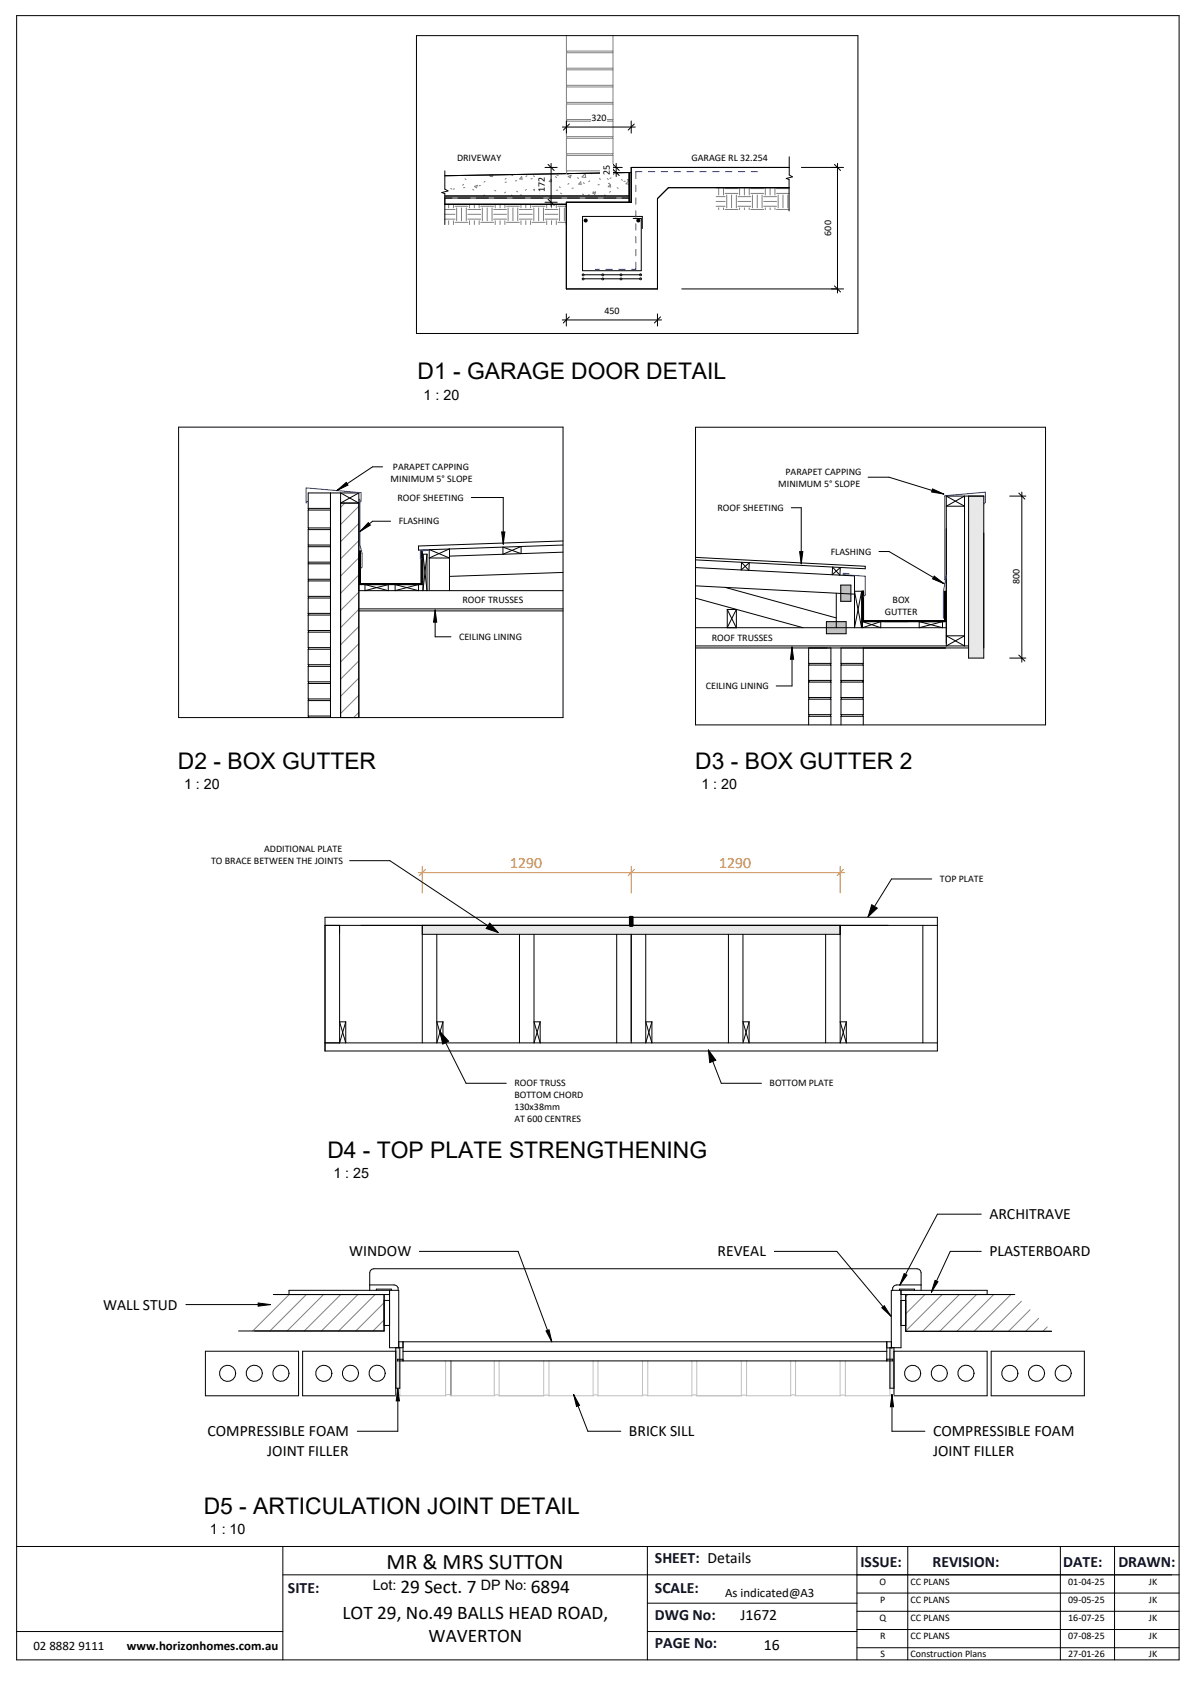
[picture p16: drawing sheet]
<svg xmlns="http://www.w3.org/2000/svg" width="297mm" height="420mm" viewBox="0 0 297 420" stroke-linecap="round" stroke-linejoin="round" font-family="sans-serif">
<defs><g id="words">
<g font-size="5.6">
<text x="103.1" y="93.7">D1 - GARAGE DOOR DETAIL</text>
<text x="43.9" y="189.8">D2 - BOX GUTTER</text>
<text x="171.7" y="189.8">D3 - BOX GUTTER 2</text>
<text x="80.8" y="285.8">D4 - TOP PLATE STRENGTHENING</text>
<text x="50.3" y="373.8">D5 - ARTICULATION JOINT DETAIL</text>
</g>
<text font-size="5.5" x="95.4" y="387.3">MR &amp; MRS SUTTON</text>
<g font-size="4.8">
<text x="98.9" y="393.2">29 Sect. 7</text>
<text x="131.1" y="393.2">6894</text>
<text x="84.6" y="399.7">LOT 29, No.49 BALLS HEAD ROAD,</text>
<text x="105.8" y="405.5">WAVERTON</text>
</g>
<g font-size="3.9" fill="#ff8000">
<text x="126" y="214.4">1290</text>
<text x="177.6" y="214.4">1290</text>
</g>
<g font-size="3.9">
<text x="244.3" y="301">ARCHITRAVE</text>
<text x="86.2" y="310.2">WINDOW</text>
<text x="177.1" y="310.2">REVEAL</text>
<text x="244.3" y="310.2">PLASTERBOARD</text>
<text x="25.5" y="323.4">WALL STUD</text>
<text x="51.2" y="354.6">COMPRESSIBLE FOAM</text>
<text x="66" y="359.4">JOINT FILLER</text>
<text x="155.3" y="354.6">BRICK SILL</text>
<text x="230.4" y="354.6">COMPRESSIBLE FOAM</text>
<text x="230.4" y="359.4">JOINT FILLER</text>
<text x="182.8" y="400.1">J1672</text>
<text x="188.6" y="407.3">16</text>
</g>
<g font-size="3.9" fill="#00182c">
<text x="161.7" y="385.8">SHEET: Details</text>
<text x="212.4" y="387">ISSUE:</text>
<text x="230.2" y="387">REVISION:</text>
<text x="262.5" y="387">DATE:</text>
<text x="276.1" y="387">DRAWN:</text>
<text x="71.1" y="393.2">SITE:</text>
<text x="161.7" y="393.3">SCALE:</text>
<text x="161.7" y="400.1">DWG No:</text>
<text x="161.7" y="407">PAGE No:</text>
</g>
<g font-size="3.5">
<text x="104.6" y="98.7">1 : 20</text>
<text x="45.4" y="194.8">1 : 20</text>
<text x="173.2" y="194.8">1 : 20</text>
<text x="82.3" y="290.8">1 : 25</text>
<text x="51.8" y="378.8">1 : 10</text>
<text x="92" y="392.7">Lot:</text>
<text x="118.7" y="392.7">DP No:</text>
</g>
<g font-size="3.2">
<text x="179" y="394.2">As indicated@A3</text>
<text x="8.3" y="407.5">02 8882 9111</text>
<text x="31.3" y="407.5">www.horizonhomes.com.au</text>
</g>
<g font-size="2.5">
<text x="146" y="29.8">320</text>
<text x="112.8" y="39.7">DRIVEWAY</text>
<text x="170.7" y="39.7">GARAGE RL 32.254</text>
<text x="134.5" y="47.5" transform="rotate(-90 134.5 47.5)">172</text>
<text x="150.5" y="43.2" transform="rotate(-90 150.5 43.2)">25</text>
<text x="205.2" y="58.2" transform="rotate(-90 205.2 58.2)">600</text>
<text x="149.2" y="77.4">450</text>
<text x="96.4" y="119">MINIMUM 5° SLOPE</text>
<text x="97" y="116">PARAPET CAPPING</text>
<text x="193.9" y="117.2">PARAPET CAPPING</text>
<text x="98.1" y="123.6">ROOF SHEETING</text>
<text x="192.2" y="120.1">MINIMUM 5° SLOPE</text>
<text x="98.4" y="129.4">FLASHING</text>
<text x="177.1" y="126.1">ROOF SHEETING</text>
<text x="205.1" y="136.9">FLASHING</text>
<text x="114.2" y="148.9">ROOF TRUSSES</text>
<text x="220.4" y="149">BOX</text>
<text x="251.7" y="144.3" transform="rotate(-90 251.7 144.3)">800</text>
<text x="218.4" y="151.9">GUTTER</text>
<text x="113.3" y="158">CEILING LINING</text>
<text x="175.7" y="158.3">ROOF TRUSSES</text>
<text x="174.3" y="170.1">CEILING LINING</text>
<text x="52.1" y="213.3">TO BRACE BETWEEN THE JOINTS</text>
<text x="65.2" y="210.3">ADDITIONAL PLATE</text>
<text x="232" y="217.8">TOP PLATE</text>
<text x="127" y="268.2">ROOF TRUSS</text>
<text x="190" y="268.2">BOTTOM PLATE</text>
<text x="127" y="271.2">BOTTOM CHORD</text>
<text x="127" y="274.2">130x38mm</text>
<text x="127" y="277.2">AT 600 CENTRES</text>
<text x="217.1" y="391.4">O</text>
<text x="217.3" y="395.9">P</text>
<text x="224.8" y="391.4">CC PLANS</text>
<text x="224.8" y="395.9">CC PLANS</text>
<text x="263.7" y="391.4">01-04-25</text>
<text x="263.7" y="395.9">09-05-25</text>
<text x="283.6" y="391.4">JK</text>
<text x="283.6" y="395.9">JK</text>
<text x="217.1" y="400.3">Q</text>
<text x="224.8" y="400.3">CC PLANS</text>
<text x="263.7" y="400.3">16-07-25</text>
<text x="283.6" y="400.3">JK</text>
<text x="217.3" y="404.8">R</text>
<text x="224.8" y="404.8">CC PLANS</text>
<text x="263.7" y="404.8">07-08-25</text>
<text x="283.6" y="404.8">JK</text>
<text x="217.4" y="409.2">S</text>
<text x="224.8" y="409.2">Construction Plans</text>
<text x="263.7" y="409.2">27-01-26</text>
<text x="283.6" y="409.2">JK</text>
</g>
</g></defs>
<g fill="#e8e8e8">
<path d="M97.7 332.8h1v10h-1z"/>
<path d="M219.7 332.8h1v10h-1z"/>
</g>
<g fill="#fff">
<path d="M223.6 319.6h26.9l9.1 9.1h-36z"/>
<path d="M58.9 328.6l9-9h26.9v9z"/>
</g>
<g fill="none" stroke="#808080" stroke-width=".25">
<path d="M71.4 319.6l-9 9M75.6 319.6l-9 9M79.9 319.6l-9 9M84.1 319.6l-9 9M88.4 319.6l-9 9M92.6 319.6l-9 9M224.1 319.6l-.5 .5M228.4 319.6l-4.8 4.8M232.6 319.6l-9 9M236.8 319.6l-9 9.1M241.1 319.6l-9.1 9.1M245.3 319.6l-9 9.1"/>
<path d="M249.6 319.6l-9.1 9.1M94.8 321.7l-7 6.9M94.8 325.9l-2.7 2.7M252.2 321.3l-7.5 7.4M254.3 323.4l-5.3 5.3M256.4 325.5l-3.2 3.2M258.5 327.6l-1 1.1"/>
</g>
<g fill="none" stroke="#c0c0c0" stroke-width=".25">
<path d="M98.7 336v8.5M110 336v8.6M111.3 336v8.6M122 336v8.6M123.2 336v8.6M134.2 336v8.6M135.5 336v8.6M146.4 336v8.6M147.6 336v8.6M158.6 336v8.6M159.9 336v8.6M170.8 336v8.6"/>
<path d="M172 336v8.6M183 336v8.6M184.3 336v8.6M195.2 336v8.6M196.4 336v8.6M207.4 336v8.6M208.7 336v8.6M219.7 336v8.6M97.7 344.6l.4-.2 .9 .2h11M110 344.6l.4-.3h.5l.4 .3M111.3 344.6h10.7M122 344.6l.4-.2h.5l.3 .2"/>
<path d="M123.2 344.6h11M134.2 344.6l.4-.2 .9 .2M135.5 344.6h10.9M146.4 344.6l.4-.2h.4l.4 .2M147.6 344.6h11M158.6 344.6l.4-.2 .9 .2M159.9 344.6h10.9M170.8 344.6l.4-.2h.4l.4 .2M172 344.6h11M183 344.6l.4-.2 .9 .2M184.3 344.6h10.9M195.2 344.6l.4-.2h.4l.4 .2"/>
<path d="M196.4 344.6h11M207.4 344.6l.4-.2 .9 .2M208.7 344.6h10.9l.4-.1 .7 .1"/>
</g>
<g fill="none" stroke="#000" stroke-width=".25">
<path d="M67.5 319.6h28.7M71.4 319.6v-1h27v14.2M91.3 317.3h6l.8 .3 .2 .4v.6M91.3 318.6v-4.3l.1-.5 .4-.4 .5-.1h134.1l.5 .1 .4 .4 .1 .5v4.3M92.9 318.6v-.3h3.7v.3M94.8 319.6v9M94.8 319.6v9h-35.9M96.2 318.6v14.2h3.3M222.1 318.6v-.3h3.7v.3M222.4 318.6v14.2h-3.5M222.4 319.6h28.1M223.6 319.6v9.1h36"/>
<path d="M227.4 317.3h-6l-.8 .3-.2 .4v.6M243.7 319.6v-1h-23.7v14.2M50.7 333.6h23v11h-23zM94.8 321.1h1.4M94.8 327.3h1.4M97.7 332.8v11.8h-23v-11h23M98.4 331.3h121.7v1.5M98.7 332.8v10h-1M99.5 333.7h119.4M99.5 331.3v4.7M111.3 336v8.6M218.9 335.6h1.5v.4h-122.3v-.4h1.4"/>
<path d="M218.9 331.3v4.7M219.7 332.8v10h1M220.7 332.8v11.8h23v-11h-23M222.4 321.1h1.2M222.4 327.3h1.2M244.7 333.6h23v11h-23z"/>
<circle cx="56.2" cy="339.1" r="2"/>
<circle cx="62.8" cy="339.1" r="2"/>
<circle cx="69.4" cy="339.1" r="2"/>
<circle cx="79.9" cy="339.1" r="2"/>
<circle cx="86.5" cy="339.1" r="2"/>
<circle cx="93.1" cy="339.1" r="2"/>
<circle cx="225.3" cy="339.1" r="2"/>
<circle cx="231.9" cy="339.1" r="2"/>
<circle cx="238.5" cy="339.1" r="2"/>
<circle cx="249.3" cy="339.1" r="2"/>
<circle cx="255.9" cy="339.1" r="2"/>
<circle cx="262.5" cy="339.1" r="2"/>
</g>
<path d="M88.7 136.1h.3v8h15v-8h.2v8.2h-15.5z" fill="#e8e8e8"/>
<path d="M84.1 124.2h4.5v53h-4.5z" fill="#fff"/>
<g fill="none" stroke="#808080" stroke-width=".25">
<path d="M85.1 124.2l-1 1.1M88.6 125l-4.5 4.5M88.6 129.2l-4.5 4.5M88.6 133.5l-4.5 4.5M88.6 137.7l-4.5 4.5M88.6 142l-4.5 4.5M88.6 146.2l-4.5 4.5M88.6 150.5l-4.5 4.5M88.6 154.7l-4.5 4.5M88.6 158.9l-4.5 4.5M88.6 163.2l-4.5 4.5M88.6 167.4l-4.5 4.5"/>
<path d="M88.6 171.7l-4.5 4.5M88.6 175.9l-1.3 1.3"/>
</g>
<g fill="none" stroke="#000" stroke-width=".25">
<path d="M44.1 105.5h94.9v71.7h-94.9zM76.1 125.5v.4M76.1 130.4v.4M76.1 134.6v.4M76.1 138.8v.4M76.1 125.5h5.5M76.1 125.9v4.5M76.1 130.8v3.8M76.1 135v3.8M76.1 139.2v3.8M76.1 130.4h5.5M76.1 125.9h5.5"/>
<path d="M76.1 134.6h5.5M76.1 130.8h5.5M76.1 138.8h5.5M76.1 135h5.5M76.1 139.2h5.5M81.6 121.7v55.5M88.6 121.7v55.5M88.6 121.7l-4.5 2.5h4.5l-4.5-2.5v55.5M88.6 121.7h-12.5v3.8M88.7 136.1h.3v8h15v-8h.2v8.2h-15.5zM104.4 136.8l1 9v-9M104.4 136.8v9l1-9"/>
<path d="M104.4 136.8h1M124.2 135.1l4.4 1.6v-1.8l-4.4 2zM139 136.3l-28 1M139 133.6l-35.7 1.2v1l35.7-1.2M76.1 143v.4M76.1 147.3v.4M76.1 151.5v.4M76.1 155.7v.4M76.1 159.9v.4M76.1 143.4v3.9M76.1 147.7v3.8M76.1 151.9v3.8"/>
<path d="M76.1 156.1v3.8M76.1 143h5.5M76.1 147.3h5.5M76.1 143.4h5.5M76.1 151.5h5.5M76.1 147.7h5.5M76.1 155.7h5.5M76.1 151.9h5.5M76.1 159.9h5.5M76.1 156.1h5.5M88.6 150.3h50.4M88.6 145.8h50.4"/>
<path d="M88.6 150.8h50.4M90.1 144.3v1.5l5.8-1.5v1.5zM97.5 144.3v1.5l5.8-1.5v1.5zM106 145.7v-10l5 2.1h-5l5-2.3v10.3M139 141.3l-28 1M76.1 164.1v.4M76.1 172.6v.4M76.1 176.8v.4M76.1 168.4v.4M76.1 160.3v3.8M76.1 164.5v3.9M76.1 168.8v3.8"/>
<path d="M76.1 173v3.8M76.1 164.1h5.5M76.1 160.3h5.5M76.1 168.4h5.5M76.1 164.5h5.5M76.1 172.6h5.5M76.1 176.8h5.5M76.1 173h5.5M76.1 168.8h5.5"/>
</g>
<path d="M75.9 123.8l-.3 .4v-3.7l13.5 1.2v2l-.2 .3M88.7 123.2l.2 .2v11.2l.5 2v3.4l-.3 .3M104.4 135.9h1.5l-2.1 .1v1.8l.2 .2" fill="none" stroke="#00f" stroke-width=".25"/>
<g fill="#000">
<path d="M157.1 54.4a.5 .5 0 0 0 1 0 .5 .5 0 0 0-1 0zM144.1 54.4a.5 .5 0 0 0 1 0 .5 .5 0 0 0-1 0z"/>
<path d="M143.6 67.9a.35 .35 0 0 0 .7 0 .35 .35 0 0 0-.7 0zM153 67.9a.35 .35 0 0 0 .7 0 .35 .35 0 0 0-.7 0zM148.5 67.9a.35 .35 0 0 0 .7 0 .35 .35 0 0 0-.7 0zM157.8 67.8a.35 .35 0 0 0 .7 0 .35 .35 0 0 0-.7 0zM153.2 67.9a.15 .15 0 0 1 .3 0 .15 .15 0 0 1-.3 0zM143.8 67.9a.15 .15 0 0 1 .3 0 .15 .15 0 0 1-.3 0zM148.7 67.9a.15 .15 0 0 1 .3 0 .15 .15 0 0 1-.3 0zM158 67.8a.15 .15 0 0 1 .3 0 .15 .15 0 0 1-.3 0z"/>
<path d="M153 68.9a.35 .35 0 0 0 .7 0 .35 .35 0 0 0-.7 0zM143.6 68.9a.35 .35 0 0 0 .7 0 .35 .35 0 0 0-.7 0zM148.5 68.9a.35 .35 0 0 0 .7 0 .35 .35 0 0 0-.7 0zM157.8 68.8a.35 .35 0 0 0 .7 0 .35 .35 0 0 0-.7 0zM143.8 68.9a.15 .15 0 0 1 .3 0 .15 .15 0 0 1-.3 0zM153.2 68.9a.15 .15 0 0 1 .3 0 .15 .15 0 0 1-.3 0zM148.7 68.9a.15 .15 0 0 1 .3 0 .15 .15 0 0 1-.3 0zM158 68.8a.15 .15 0 0 1 .3 0 .15 .15 0 0 1-.3 0z"/>
</g>
<g fill="#fff">
<path d="M109.8 43.4l45.5-.8v5.8h-45.5z"/>
<path d="M109.8 48.9h45.5v1h-15.5v.5h-30z"/>
</g>
<path d="M155.3 42.6h.5v7.3h-.5z" fill="#e8e8e8"/>
<path d="M109.8 50.4v5h30v-5zM176.8 46.3v5.5h18v-5.5z" fill="#fff"/>
<g fill="none" stroke="#808080" stroke-width=".25">
<path d="M139.8 12.6v.4M139.8 16.8v.4M139.8 12.6h11.5M139.8 8.8v3.8M139.8 13v3.8M139.8 17.2v3.9M139.8 16.8h11.5M139.8 13h11.5M139.8 17.2h11.5M151.3 12.6v.4M151.3 16.8v.4M151.3 8.8v3.8"/>
<path d="M151.3 13v3.8M151.3 17.2v3.9M139.8 21.1v.4M139.8 25.3v.4M139.8 29.5v.4M139.8 33.7v.4M139.8 38v.4M139.8 21.5v3.8M139.8 25.7v3.8M139.8 29.9v3.8M139.8 34.1v3.9M139.8 38.4v3.8"/>
<path d="M139.8 21.1h11.5M139.8 25.3h11.5M139.8 21.5h11.5M139.8 29.5h11.5M139.8 25.7h11.5M139.8 33.7h11.5M139.8 29.9h11.5M139.8 38h11.5M139.8 34.1h11.5M139.8 38.4h11.5M151.3 21.1v.4M151.3 25.3v.4"/>
<path d="M151.3 29.5v.4M151.3 33.7v.4M151.3 38v.4M151.3 21.5v3.8M151.3 25.7v3.8M151.3 29.9v3.8M151.3 34.1v3.9M151.3 38.4v3.8M109.8 54.1h2.5M109.8 52.9h2.5M109.8 51.7h2.5M110.8 50.4v.9"/>
<path d="M110.8 54.5v.9M111.3 46.5l.3 .2M111.9 50.4v.9M111.9 54.5v.9M112.2 46.6l-.3 .1M112.3 50.9h3.2M112.3 54.9h3.2M112.7 51.3v3.2M113.9 51.3v3.2M114.5 45.5l-.3 .2M114.8 46.3l-.4 .1M114.8 44.1l.3 .3"/>
<path d="M115.1 51.3v3.2M115.5 54.1h3.2M115.5 52.9h3.2M115.5 51.7h3.2M115.9 50.4v.9M115.9 54.5v.9M116.7 46.8l.3 .1M117.1 50.4v.9M117.1 54.5v.9M117.1 46l.7-.2-.2 .6zM118.3 50.4v.9M118.3 54.5v.9"/>
<path d="M118.6 45.8h-.3M118.7 50.9h3.2M118.7 54.9h3.2M119.1 51.3v3.2M119.6 48.1l-.2 .2M119.7 44.8l-.2 .2M120.3 51.3v3.2M120.8 43.2l.2 .1M121.5 51.3v3.2M121.5 43.2l.1 .4h-.6l.3-.4M121.9 54.1h3.1M121.9 52.9h3.1"/>
<path d="M121.9 51.7h3.1M122.1 47l.3 .2M122.3 50.4v.9M122.3 54.5v.9M123.5 50.4v.9M123.5 54.5v.9M124.6 50.4v.9M124.6 54.5v.9M124.8 47.4l-.2 .2M125 44l-.3 .3M125 45h-.3M125 50.9h3.2"/>
<path d="M125 54.9h3.2M125.4 51.3v3.2M126.2 48.2l.3 .2M126.3 43.2l.3 .2M126.6 51.3v3.2M127.5 47.2l.3 .2M127.6 44.6l-.4 .1M127.8 51.3v3.2M128.2 54.1h3.2M128.2 52.9h3.2M128.2 51.7h3.2M128.6 50.4v.9"/>
<path d="M128.6 54.5v.9M128.7 48.1l-.3 .1M128.8 43.6l.1 .6h-.6zM129.8 50.4v.9M129.8 54.5v.9M130 46.8l-.3 .2M130.1 43.4l-.3 .2M131 50.4v.9M131 54.5v.9M131.4 50.9h3.2M131.4 54.9h3.2M131.4 44.1l-.3 .1"/>
<path d="M131.7 43.4l.3 .2M131.7 46.8l.7-.2-.2 .6zM131.8 51.3v3.2M132.2 47.1l.2 .3M133 47.4l.2 .2M133 51.3v3.2M134.2 51.3v3.2M134.6 54.1h3.1M134.6 52.9h3.1M134.6 51.7h3.1M135 50.4v.9M135 54.5v.9"/>
<path d="M135.2 47.3h-.4M135.2 46l-.2 .2M136.1 44.2l.1 .7-.6-.1zM136.2 50.4v.9M136.2 54.5v.9M137.1 43.6l.3 .2M137.3 50.4v.9M137.3 54.5v.9M137.7 46.9l-.3 .1M137.7 50.9h2.1M137.7 54.9h2.1M137.8 43.3h-.3"/>
<path d="M138.1 46.1l.2 .2M138.1 51.3v3.2M138.4 47.7l.3 .2M139.3 51.3v3.2M139.8 42.2v.7M139.8 42.2h11.5M140.3 43.6l.7-.3-.2 .6zM140.4 42.9l-.4 .1M140.5 45.3l-.3 .2M140.5 48.4h.1M141.6 46.4l-.4 .1M142.5 43.9l.3 .2"/>
<path d="M143.4 44.9l.1 .6h-.6zM143.8 47.9l.3 .2M144 45.1l.3 .2M144.5 42.9l.1 .9-.9-.1zM145.5 48l-.3 .2M145.6 44.7l-.3 .2M145.9 42.8l.2 .1M146.3 47.7l.7-.3-.2 .6zM146.4 47.3l.3 .3M148 45.6h-.4M148 44.1l.3 .2M149.2 48.1l.3 .2"/>
<path d="M149.9 44.1l.3 .2M150.5 45.3h-.3M150.6 45.5l.2 .7-.6-.1zM150.7 47.3l-.2 .2M150.9 43.9l-.3 .2M151.3 43l.2 .1M151.3 42.2v.4M152.4 46.3l.2 .2M153.4 44.3l.3 .2M154.4 44.8h-.4M154.7 48.4h.1M155.3 44.2l-.4 .2 .4 .3-.8 .7 .8 .1"/>
<path d="M176.8 50.9h2.2M176.8 49.7h2.2M176.8 48.6h2.2M177.4 46.3v1.9M177.4 51.3v.5M178.6 46.3v1.9M178.6 51.3v.5M179 47.8h3.2M179 46.6h3.2M179 51.7h3.2M179.4 48.2v3.1M180.6 48.2v3.1"/>
<path d="M181.8 48.2v3.1M182.2 50.9h3.2M182.2 49.7h3.2M182.2 48.6h3.2M182.6 46.3v1.9M182.6 51.3v.5M183.8 46.3v1.9M183.8 51.3v.5M185 46.3v1.9M185 51.3v.5M185.4 47.8h3.1M185.4 46.6h3.1"/>
<path d="M185.4 51.7h3.1M185.8 48.2v3.1M187 48.2v3.1M188.1 48.2v3.1M188.5 50.9h3.2M188.5 49.7h3.2M188.5 48.6h3.2M188.9 46.3v1.9M188.9 51.3v.5M190.1 46.3v1.9M190.1 51.3v.5M191.3 46.3v1.9"/>
<path d="M191.3 51.3v.5M191.7 47.8h3.1M191.7 46.6h3.1M191.7 51.7h3.1M192.1 48.2v3.1M193.3 48.2v3.1M194.5 48.2v3.1"/>
</g>
<g fill="none" stroke="#000" stroke-width=".25">
<path d="M102.8 8.8h109v73.5h-109zM194.8 38.7v4.5l.8 .5-1.5 .4 .7 .2v7.8M109.8 48.4h45.5M109.8 48.9h45.5M109.8 42.2v4.5l.8 .4-1.5 .4 .7 .3v7.6M109.8 50.4h30M155.3 42.6v7.3M155.8 42.6l-46 .8M156.3 53.9h2v12.9h-14.5v-13.4h14.8v3M194.8 41.3h-39v8.6h-16v21.4h22.5v-22.3l2.7-2.7h29.8M197.8 41.3h9M143.8 68.8h14.5"/>
<path d="M143.8 67.8h14.5M168.3 71.3h38.4"/>
</g>
<g fill="none" stroke="#00f" stroke-width=".25">
<path d="M157 45.7v1.6M157 48.9v1.6M157 52.1v1.5M157 55.2v1.6M157 58.4v1.6M158.5 42.4h-1.5v1.7M160.1 42.4h1.6M163.2 42.4h1.6M166.4 42.4h1.6M169.6 42.4h1.6M172.8 42.4h1.6M175.9 42.4h1.6"/>
<path d="M179.1 42.4h1.6M182.3 42.4h1.6M185.5 42.4h1.5M147 66.5h1M149.6 66.5h1.6M152.8 66.5h1.6M157 61.6v1.6M157 64.8v1.7h-1.1"/>
</g>
<g fill="#e8e8e8">
<path d="M212.9 146h.3v7.2h20v-7.2h.2v7.5h-20.5z"/>
<path d="M239.1 122.5h3.8v40h-3.8z"/>
</g>
<g fill="#c0c0c0">
<path d="M207.6 144.5h2.5v4h-2.5z"/>
<path d="M204 153.5h4.9v3h-4.9z"/>
</g>
<g fill="none" stroke="#000" stroke-width=".25">
<path d="M171.7 105.5h86.4v73.5h-86.4zM171.7 137.6l41.9 2.2v.6l-41.9-2.2M183.1 138.9l-.1 1.8 2-1.8-.1 1.9zM233.6 122.5l4.5 2.5h-4.5l4.5-2.5v37l-4.5-2.5h4.5l-4.5 2.5zM233.6 122.5h9.3v40h-3.8v-40M171.7 159.5h67.4M171.7 155h61.9M171.7 160h67.4M171.7 140.1l39.3 2.1v12.8l1.7-9M171.7 144.6l39.3 2.1M171.7 147.7l26.6 7.3M179 145l27.5 7.6"/>
<path d="M179.5 150.5l2.3 4.5v-4.5M179.5 150.5h2.3M181.8 150.5l-2.3 4.5v-4.5M199.6 160v3.8M204 153.5h4.9v3h-4.9zM205.1 160v3.8M205.6 140l-.1 1.9 2-1.8-.1 1.9zM206.5 146.5v8.5M207.6 144.5h2.5v4h-2.5zM207.6 160v3.8M211 146h1.7v9zM212.9 153.5h20.5v-7.5h-.2v7.2h-20v-7.2h-.3v9l4.5-1.5v1.5l-4.4-1.5"/>
<path d="M213.1 160v3.8M226.9 153.5v1.5l5.8-1.5v1.5zM233.2 146.5h.2M199.6 163.8v.4M199.6 168v.4M199.6 172.2v.4M199.6 176.5v.4M199.6 163.8h5.5M199.6 168h5.5M199.6 164.2h5.5M199.6 172.2h5.5M199.6 168.4h5.5"/>
<path d="M199.6 172.6h5.5M199.6 176.5h5.5M199.6 176.9h5.5M199.6 164.2v3.8M199.6 168.4v3.8M199.6 172.6v3.9M199.6 176.9v2.1M205.1 163.8v.4M205.1 168v.4M205.1 172.2v.4M205.1 176.5v.4M205.1 164.2v3.8"/>
<path d="M205.1 168.4v3.8M205.1 172.6v3.9M205.1 176.9v2.1M207.6 163.8v.4M207.6 168v.4M207.6 172.2v.4M207.6 176.5v.4M207.6 163.8h5.5M207.6 168h5.5M207.6 164.2h5.5M207.6 172.2h5.5M207.6 168.4h5.5"/>
<path d="M207.6 172.6h5.5M207.6 176.5h5.5M207.6 176.9h5.5M207.6 164.2v3.8M207.6 168.4v3.8M207.6 172.6v3.9M207.6 176.9v2.1M213.1 163.8v.4M213.1 168v.4M213.1 172.2v.4M213.1 176.5v.4M213.1 164.2v3.8"/>
<path d="M213.1 168.4v3.8M213.1 172.6v3.9M213.1 176.9v2.1"/>
</g>
<path d="M242.9 124.4l.4-.3v-2.6l-10 .9v20.8l.3-.4M209.6 141.6l-1.5 .1 .1 .2 5.4 .4v4.6l-.4 .4M233.6 142.1l-.7 4.1v6.5" fill="none" stroke="#00f" stroke-width=".25"/>
<path d="M104.3 228.5h103.1v2.2h-103.1z" fill="#e8e8e8"/>
<path d="M155.6 226.5h.5v2h-.5zM230.8 316.2l.8 .3-1.7 2.5z" fill="#000"/>
<g fill="none" stroke="#000" stroke-width=".25">
<path d="M80.2 226.5h151.2v33h-151.2zM80.2 228.5h151.2M83.8 228.5v29l1.6-5.2M104.3 228.5v29M104.3 230.7h103.1M107.8 230.7v26.8l1.6-5.2M128.3 230.7v26.8M131.8 230.7v26.8l1.6-5.2M152.3 230.7v26.8M155.8 226.5v2M155.8 230.7v26.8M159.4 230.7v26.8l1.5-5.2"/>
<path d="M179.8 230.7v26.8M183.4 230.7v26.4M203.8 230.7v26.8M207.4 228.5v29l1.5-5.2M227.8 228.5v29M80.2 257.5h151.2M83.8 252.3h1.6v5.2zM107.8 252.3h1.6v5.2zM131.8 252.3h1.6v5.2zM159.4 252.3h1.5v5.2zM183.4 252.3h1.5v5.2zM184.9 252.3l-1.5 5.2"/>
<path d="M207.4 252.3h1.5v5.2zM230.8 316.2l.8 .3-1.7 2.5zM242.3 309h-7.7l-4.7 10"/>
</g>
<path d="M155.6 226.5h.5v2h-.5z" fill="none" stroke="#000" stroke-width=".7"/>
<path d="M244.3 306.5h25v4.8h-25z" fill="#fff"/>
<path d="M223.2 314.5l.7 .3-1.7 2.5z" fill="#000"/>
<path d="M242.3 299.8h-10.9l-9.2 17.5M223.2 314.5l.7 .3-1.7 2.5z" fill="none" stroke="#000" stroke-width=".25"/>
<path d="M244.3 297.3h20.2v4.8h-20.2z" fill="#fff"/>
<path d="M45.9 322.1h20.8M63.7 321.7l3 .4-3 .4z" fill="none" stroke="#000" stroke-width=".25"/>
<path d="M63.7 321.7l3 .4-3 .4z" fill="#000"/>
<path d="M25.5 319.7h18.4v4.7h-18.4z" fill="#fff"/>
<path d="M191.2 309h15.4l13.3 16M217.7 322.9l.6-.5 1.6 2.6z" fill="none" stroke="#000" stroke-width=".25"/>
<path d="M217.7 322.9l.6-.5 1.6 2.6z" fill="#000"/>
<path d="M177.1 306.5h12.1v4.8h-12.1z" fill="#fff"/>
<path d="M220.2 344.3l.4 3h-.8z" fill="#000"/>
<path d="M220.2 344.3l.4 3h-.8zM220.2 344.3v9.1h8.2" fill="none" stroke="#000" stroke-width=".25"/>
<g fill="#fff">
<path d="M230.4 350.9h35.8v4.8h-35.8z"/>
<path d="M230.4 355.7h21.1v4.8h-21.1z"/>
</g>
<path d="M103.6 309h24.3l8.3 22.3M134.8 328.6l.7-.3 .7 3z" fill="none" stroke="#000" stroke-width=".25"/>
<path d="M134.8 328.6l.7-.3 .7 3z" fill="#000"/>
<path d="M86.2 306.5h15.4v4.8h-15.4z" fill="#fff"/>
<path d="M98.2 342.9l.4 3h-.8z" fill="#000"/>
<path d="M98.2 342.9l.4 3h-.8zM98.2 342.9v10.5h-10" fill="none" stroke="#000" stroke-width=".25"/>
<g fill="#fff">
<path d="M51.2 350.9h35v4.8h-35z"/>
<path d="M66 355.7h20.2v4.8h-20.2z"/>
</g>
<path d="M141.6 344.3l1.5 2.7-.8 .3z" fill="#000"/>
<path d="M141.6 344.3l1.5 2.7-.8 .3zM141.6 344.3l3.5 9.1h8.2" fill="none" stroke="#000" stroke-width=".25"/>
<path d="M155.3 350.9h16.2v4.8h-16.2z" fill="#fff"/>
<path d="M83.2 121.1l2.3-2 .4 .7zM90.9 129l.5 .7-2.5 1.6zM123.8 131.3h.8l-.4 3zM107.4 150.6l.4 3h-.8z" fill="#000"/>
<g fill="none" stroke="#000" stroke-width=".25">
<path d="M138.8 79h24.5M139.8 77.5v3M140.6 78.2l-1.5 1.5M162.3 77.5v3M163.1 78.2l-1.5 1.5M94.4 115.3h-2.4l-8.8 5.8M83.2 121.1l2.3-2 .4 .7zM90.9 129l.5 .7-2.5 1.6zM96.4 128.7h-4.4l-3.1 2.6M116.3 122.8h7.9v11.5M123.8 131.3h.8l-.4 3zM107.4 150.6l.4 3h-.8z"/>
<path d="M107.4 150.6v6.6h3.9"/>
</g>
<path d="M149.2 75.1h3.8v3h-3.8z" fill="#fff"/>
<path d="M205.3 41.3h3M206 40.6l1.5 1.5M206.8 40.3v32M205.3 71.3h3M206 70.6l1.5 1.5" fill="none" stroke="#000" stroke-width=".25"/>
<path d="M202.9 54.4h2.9v3.8h-2.9z" fill="#fff"/>
<path d="M138.8 31.4h18M139.8 29.9v3M140.6 30.6l-1.5 1.5M155.8 29.9v3M156.6 30.6l-1.5 1.5" fill="none" stroke="#000" stroke-width=".25"/>
<path d="M146 27.5h3.8v3h-3.8z" fill="#fff"/>
<path d="M134.6 41.3h3M134.6 49.9h3M135.3 40.6l1.5 1.5M135.3 49.2l1.5 1.5M136.1 40.3v10.6" fill="none" stroke="#000" stroke-width=".25"/>
<path d="M132.2 43.7h2.9v3.8h-2.9z" fill="#fff"/>
<path d="M150.6 41.3h3M150.6 42.6h3M151.4 40.6l1.5 1.5M151.4 41.8l1.5 1.5M152.1 40.3v3.3" fill="none" stroke="#000" stroke-width=".25"/>
<path d="M148.2 40.7h3v2.5h-3z" fill="#fff"/>
<path d="M197.4 136.2h.8l-.4 3zM230.2 120.7l2.8 1.3-3-.5zM195.5 159.8l.4 3h-.8zM230.6 142.2l2.4 1.9-2.8-1.2zM120.9 227.9l2.1 2.3-3-.9zM215.2 223.4l1.4 .8-2.3 2.2zM108.7 254.8l2 2.3-1.4 .7zM174.9 259.3l1.8 2.5-1.5 .6z" fill="#000"/>
<g fill="none" stroke="#000" stroke-width=".25">
<path d="M4.1 3.9h287v405.9h-287zM214.3 117.8h5.2l13.5 4.2M195.4 125.4h2.4v13.8M197.4 136.2h.8l-.4 3zM217 136.2h2.5l13.5 7.9M230.2 120.7l2.8 1.3-3-.5zM249.3 122.5h4M251.5 121.7l1.5 1.5M252.3 121.5v42M195.5 159.8l.4 3h-.8zM195.5 159.8v9.6h-3.9M230.6 142.2l2.4 1.9-2.8-1.2z"/>
<path d="M249.3 162.5h4M251.5 161.7l1.5 1.5M86.3 212.5h9.9l26.8 17.7M230 217h-9.9l-5.8 9.4M120.9 227.9l2.1 2.3-3-.9zM215.2 223.4l1.4 .8-2.3 2.2zM108.7 254.8l2 2.3-1.4 .7zM108.7 254.8l6.4 12.7h9.9M174.9 259.3l1.8 2.5-1.5 .6zM174.9 259.3l3.2 8.2h9.9M4.1 381.8h287M69.8 381.8v28"/>
<path d="M69.8 388.8h221.3M159.8 395.8h51.8M159.8 381.8v28M211.6 381.8v28M211.6 393.3h79.5M211.6 397.8h79.5M224.1 381.8v28M261.8 381.8v28M275.2 381.8v28M4.1 402.8h65.7M159.8 402.8h51.8M211.6 406.8h79.5"/>
<path d="M211.6 402.3h79.5"/>
</g>
<path d="M103.3 215.5h105.1M104.3 214v6.5M105 214.7l-1.5 1.5M155.8 214v6.5M156.6 214.7l-1.5 1.5M207.4 214v6.5M208.2 214.7l-1.5 1.5" fill="none" stroke="#ff8000" stroke-width=".25"/>
<path d="M179 391.2h22.1v3.9h-22.1z" fill="#fff"/>
<use href="#words"/>
</svg>
